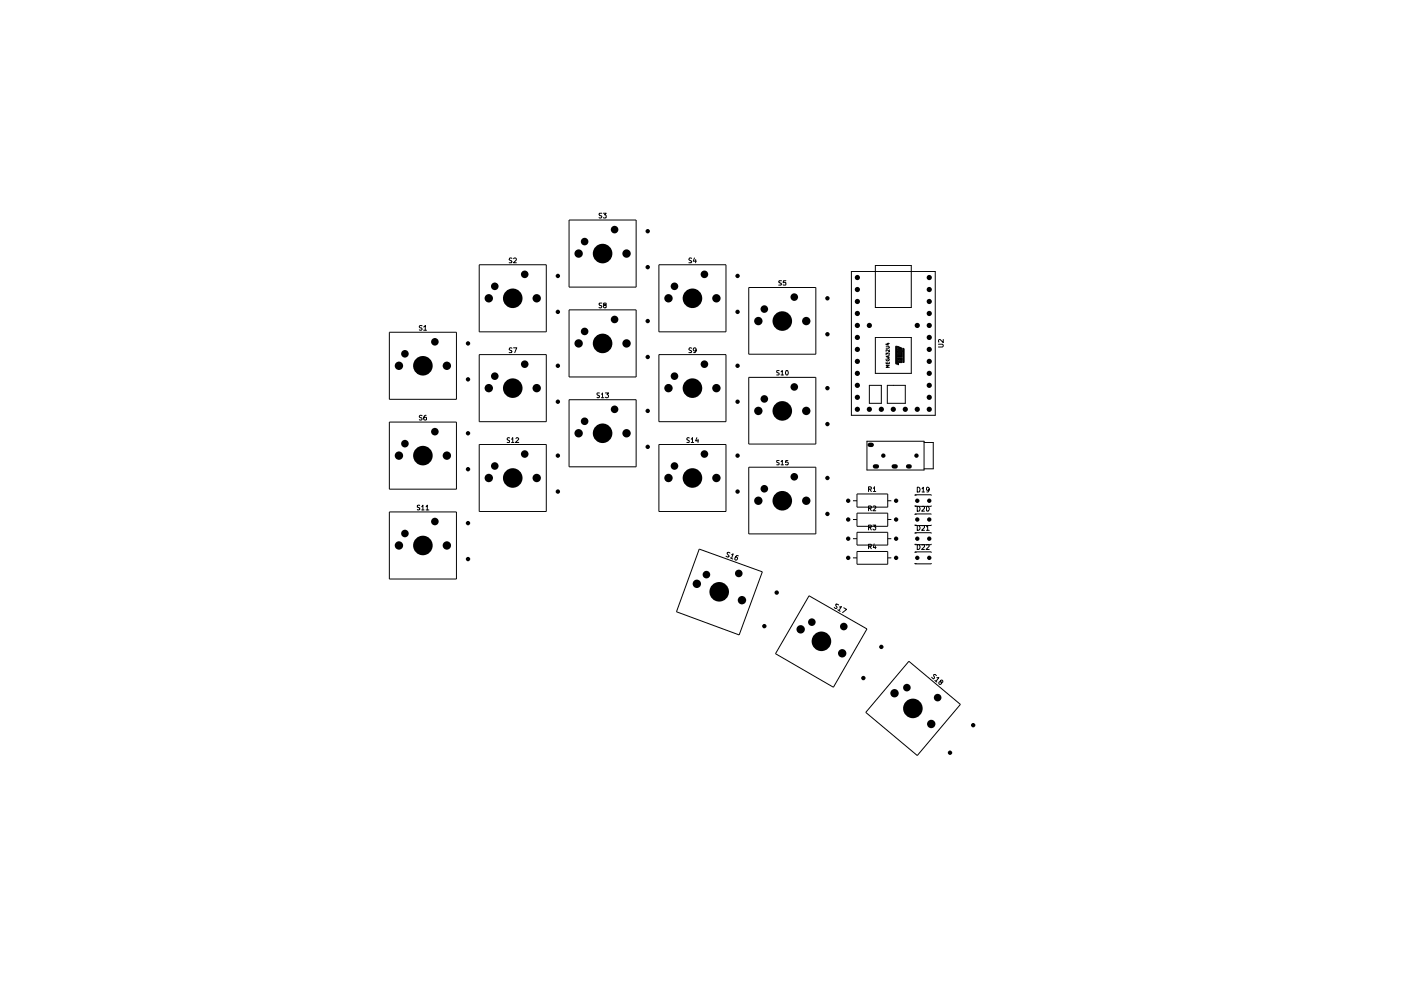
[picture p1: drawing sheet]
<svg xmlns="http://www.w3.org/2000/svg" width="297mm" height="210mm" viewBox="0 0 297 210" stroke-linecap="round" stroke-linejoin="round" font-family="sans-serif">
<g fill="none" stroke="#000" stroke-width=".21">
<path d="M101.6 56.1h14.2v14.3h-14.2zM108.5 54.8l-.4-.1-.2 .2 .2 .3 .4 .1v.4h-.6M108.9 54.9l.2-.2 .4 .2v.2l-.6 .6h.6M120.6 46.7h14.3v14.2h-14.3zM127.6 45.2h-.5l-.1 .2 .2 .3 .4 .2-.1 .2h-.5M127.9 45.2h.6l-.3 .4 .3 .1v.4h-.6M139.7 56.1h14.2v14.3h-14.2zM146.6 54.8h-.5l-.1 .2 .6 .3v.2v.2h-.6M147.2 54.7l-.2 .7h.7M147.5 55v.7M165.7 59.5h-.5v.4l.4 .1 .1 .3-.1 .2h-.5M166.6 59.5h-.5l-.1 .4h.6v.5h-.6"/>
<path d="M180.5 57.6h17.8v30.5h-17.8zM185.6 56.3h7.6v8.9h-7.6zM82.5 70.4h14.3v14.3h-14.3zM89.5 69.1l-.4-.1-.2 .2v.1l.4 .2 .2 .3-.2 .2-.4-.1M89.8 69.3l.4-.3v1M89.8 70h.6M101.6 75.2h14.2v14.2h-14.2zM108.5 73.8h-.5l-.1 .3 .6 .2v.3v.2h-.6M108.9 73.7h.7l-.5 1.1M120.6 65.7h14.3v14.2h-14.3zM127.6 64.3h-.5v.4l.3 .1 .2 .2-.2 .3-.4-.1M128.2 64.7l-.3-.2 .1-.2h.4l.1 .3-.6 .3a.36 .36 0 0 0 .2 .3 .36 .36 0 0 0 .4 0v-.4l-.1-.1"/>
<path d="M139.7 75.2h14.2v14.2h-14.2zM146.6 73.8h-.5l-.1 .3 .6 .2v.3v.2h-.6M147.6 74.2v.1a.35 .35 0 0 1-.6-.1 .35 .35 0 0 1 .4-.5l.2 .2v.6l-.2 .3h-.3M158.7 61h14.3v14.1h-14.3zM165.2 78.6l-.5 .1v.2l.4 .2 .1 .3-.5 .1M165.6 78.8l.3-.2v.9M165.6 79.5h.5M166.6 78.7l.1-.1a.47 .47 0 0 1 .4 .4 .47 .47 0 0 1-.4 .5l-.2-.3zM185.6 71.5h7.6v7.7h-7.6zM187.9 76.8v.3h.7v-.3M187.9 76.1v.3a.34 .34 0 0 0 .4 .1 .34 .34 0 0 0 .2-.5h-.3v.2M187.9 75.3v-.5l.2 .2v-.2h.4v.5"/>
<path d="M187.9 73.4h.5l.2 .2-.1 .2h-.6M188 72.8h.6M188.2 76.9v.2M188.3 72.7v.5l-.5-.2M188.3 75.4v.4M188.6 77.5h-.7l.4 .1-.4 .3h.7M188.6 75.4l-.7 .2 .7 .3M188.6 74.2v.4l-.5-.4h-.2v.3M189.9 73.4h.3v3.8l-.3-.1zM190.2 74.7h1.1v1h-1.1v-.3h.8h-.8v-.3h.8v-.2h-.8zM190.2 74.3h1.2v-.5l.3 .1v3h-.3v-2.3h-1.2zM190.2 73.4l1.1 .4v.4h-1.1v-.3h.8l-.8-.2z"/>
<path d="M190.2 75.9h1.1v.6h-.3v-.4l-.1 .4h-.2v-.4h-.2v.4h-.3zM190.2 76.6h1.1v.3h-.8v.5l-.3-.2zM199 73h.8l.2 .2-.2 .4h-.8M200 72v.6l-.7-.6-.3 .2 .1 .4M82.5 89.5h14.3v14.2h-14.3zM89.5 88.1h-.4l-.2 .1v.2l.4 .2 .2 .2-.2 .3-.4-.1M90.3 88.1h-.3l-.2 .8 .3 .2 .3-.1-.1-.5h-.4l-.1 .1M101.6 94.2h14.2v14.3h-14.2zM108 92.9l-.3-.1-.2 .2v.2l.5 .3-.1 .3h-.4M108.5 93.1l.2-.3v1M108.5 93.8h.5M109.4 93l.3-.2 .3 .3-.7 .7h.7"/>
<path d="M120.6 84.8h14.3v14.2h-14.3zM127.1 83.3l-.5 .1v.3l.5 .2v.3h-.5M127.5 83.6l.3-.3v1M127.5 84.3h.5M128.4 83.3h.6l-.3 .4 .3 .2-.1 .3h-.5M139.7 94.2h14.2v14.3h-14.2zM146.1 92.9l-.3-.1-.2 .2v.2l.5 .3-.1 .3h-.4M146.6 93.1l.2-.3v1M146.6 93.8h.5M147.7 92.8l-.2 .7h.6M148 93.1v.7M158.7 80h14.3v14.1h-14.3z"/>
<path d="M158.7 99.1h14.3v14.1h-14.3zM165.2 97.6l-.5 .1v.3l.4 .1 .1 .4-.5 .1M165.6 97.9l.3-.3v1M165.6 98.6h.5M167 97.6h-.4l-.1 .4h.4l.2 .1-.1 .5-.5-.1M183.8 93.6h12.1v6.1h-12.1zM184.3 81.7h2.6v3.8h-2.6zM188.1 81.7h3.8v3.8h-3.8zM195.9 93.8h2v5.6h-2M82.5 108.5h14.3v14.3h-14.3zM89 107.2h-.5v.3l.5 .2v.3h-.5M89.4 107.4l.3-.3v1"/>
<path d="M89.4 108.1h.5M90.3 107.4l.3-.3v1M90.3 108.1h.6M148.3 116.4l13.3 4.8-4.9 13.4-13.3-4.9zM154.8 117.3l-.4-.2-.2 .1v.2l.4 .5-.2 .2-.5-.2M154.9 118.3l.5 .2M155.1 117.6l.3-.2-.3 1M156.5 117.9l-.3-.1-.4 .8a.32 .32 0 0 0 .5-.1 .32 .32 0 0 0-.3-.4l-.1 .1M180.8 114.2h.9M180.8 118.3h.9M180.8 110.2h.9M180.8 106.2h.9"/>
<path d="M181.7 116.9h6.5v2.7h-6.5zM181.7 104.7h6.5v2.8h-6.5zM181.7 108.8h6.5v2.8h-6.5zM181.7 112.9h6.5v2.7h-6.5zM184.1 115.9l.6-.1v-.3l-.6-.1v.9M184.1 103.7h.6v-.4l-.6-.1v1M184.1 111.8h.6v-.4l-.6-.1v1.1M184.1 107.8h.6v-.4l-.6-.1v1M184.4 115.9l.3 .4M184.4 103.7l.3 .5M184.4 111.8l.3 .6M184.4 107.8l.3 .5"/>
<path d="M185.1 111.3h.6l-.4 .4 .4 .1v.4l-.2 .2-.4-.2M185.2 103.5l.2-.3v1M185.2 107.4h.5v.3l-.6 .6h.6M185.2 104.2h.5M185.3 115.3l-.1 .8h.6M185.6 115.7v.6M188.2 114.2h.8M188.2 118.3h.8M188.2 110.2h.8M188.2 106.2h.8M194 105.1v-.2h3.4v.2M194 107.2v.2h3.4v-.2"/>
<path d="M194 111.3v.1h3.4v-.1M194 113.1v-.2h3.4v.2M194 115.3v.2h3.4v-.2M194 117.2v-.2h3.4v.2M194 119.4v.1h3.4v-.1M194.1 104.9v.2M194.1 107.2v.2M194.1 109v.1M194.1 111.3v.1M194.1 112.9v.2M194.1 115.3v.2M194.1 117v.2"/>
<path d="M194.1 119.4v.1M194.2 104.9v.2M194.2 107.2v.2M194.2 109v.1M194.2 111.3v.1M194.2 112.9v.2M194.2 115.3v.2M194.2 117v.2M194.2 119.4v.1M194.5 115.5h.4a.58 .58 0 0 1 .1 .6 .58 .58 0 0 1-.5 .4zM194.5 111.4a.52 .52 0 0 1 .6 .5 .52 .52 0 0 1-.6 .5zM194.5 103.3a.59 .59 0 0 1 .5 .4 .59 .59 0 0 1-.1 .6h-.4z"/>
<path d="M194.5 107.4a.59 .59 0 0 1 .5 .3 .59 .59 0 0 1-.1 .7h-.4zM195.5 115.6l.4-.1 .1 .4-.6 .6h.6M195.5 111.5h.5v.3l-.6 .6h.6M195.5 103.6l.2-.3v1M195.5 107.4h.5v.4l-.6 .6h.6M195.5 104.3h.5M196.4 115.6l.4-.1 .2 .2-.7 .8h.7M196.4 111.7l.3-.3v1M196.4 112.4h.6M196.5 107.4h.3l.2 .4-.2 .6h-.3l-.1-.2zM197 103.7l-.4 .3-.2-.1v-.4l.4-.2 .2 .2-.2 .7-.3 .1M197.4 109.1l-3.4-.1v.1"/>
<path d="M171.5 126.3l12.3 7-7.1 12.4-12.3-7.1zM177.6 129.3l.5 .3M177.8 128.3l-.4-.3-.2 .1v.3l.3 .5-.4 .1-.2-.2M178 128.7l.4-.1-.5 .9M178.9 128.9l.6 .3-.9 .7M192.7 140.2l10.9 9.2-9.1 10.8-10.9-9.2zM198.2 144.3l.4 .3M198.5 143.3l-.2-.3-.3 .1 .1 .4-.1 .4-.5-.3M198.6 143.7h.5l-.6 .7M199.5 144.5l-.1-.2 .2-.1 .3 .2v.2l-.2 .1-.5-.2-.1 .4 .3 .2 .2-.2v-.2"/>
</g>
<g fill="#000">
<path d="M190.2 73.4l1.1 .4v.4h-1.1v-.3h.8l-.8-.2zM190.2 74.7h1.1v1h-1.1v-.3h.8h-.8v-.3h.8v-.2h-.8zM190.2 75.9h1.1v.6h-.3v-.4l-.1 .4h-.2v-.4h-.2v.4h-.3zM190.2 76.6h1.1v.3h-.8v.5l-.3-.2zM190.2 74.3h1.2v-.5l.3 .1v3h-.3v-2.3h-1.2z"/>
<circle cx="111.3" cy="58.2" r=".8"/>
<circle cx="118.3" cy="58.5" r=".47"/>
<circle cx="122.7" cy="53.8" r=".89"/>
<circle cx="124" cy="51.2" r=".8"/>
<circle cx="127.8" cy="53.8" r="2.07"/>
<circle cx="130.3" cy="48.7" r=".8"/>
<circle cx="132.8" cy="53.8" r=".89"/>
<circle cx="137.3" cy="56.6" r=".47"/>
<circle cx="137.3" cy="49" r=".47"/>
<circle cx="149.4" cy="58.2" r=".8"/>
<circle cx="156.4" cy="58.5" r=".47"/>
<circle cx="181.8" cy="58.8" r=".55"/>
<circle cx="197" cy="58.8" r=".55"/>
<circle cx="84.6" cy="77.6" r=".89"/>
<circle cx="85.9" cy="75" r=".8"/>
<circle cx="89.7" cy="77.6" r="2.07"/>
<circle cx="92.2" cy="72.5" r=".8"/>
<circle cx="94.7" cy="77.6" r=".89"/>
<circle cx="99.2" cy="72.8" r=".47"/>
<circle cx="103.6" cy="63.2" r=".89"/>
<circle cx="104.9" cy="79.8" r=".8"/>
<circle cx="104.9" cy="60.7" r=".8"/>
<circle cx="108.7" cy="63.2" r="2.07"/>
<circle cx="111.3" cy="77.2" r=".8"/>
<circle cx="113.8" cy="63.2" r=".89"/>
<circle cx="118.3" cy="66.1" r=".47"/>
<circle cx="118.3" cy="77.6" r=".47"/>
<circle cx="122.7" cy="72.8" r=".89"/>
<circle cx="124" cy="70.3" r=".8"/>
<circle cx="127.8" cy="72.8" r="2.07"/>
<circle cx="130.3" cy="67.7" r=".8"/>
<circle cx="132.8" cy="72.8" r=".89"/>
<circle cx="137.3" cy="75.7" r=".47"/>
<circle cx="137.3" cy="68.1" r=".47"/>
<circle cx="141.7" cy="63.2" r=".89"/>
<circle cx="143" cy="79.8" r=".8"/>
<circle cx="143" cy="60.7" r=".8"/>
<circle cx="146.8" cy="63.2" r="2.07"/>
<circle cx="149.4" cy="77.2" r=".8"/>
<circle cx="151.9" cy="63.2" r=".89"/>
<circle cx="156.4" cy="66.1" r=".47"/>
<circle cx="156.4" cy="77.6" r=".47"/>
<circle cx="160.8" cy="68.1" r=".89"/>
<circle cx="162.1" cy="65.5" r=".8"/>
<circle cx="165.9" cy="68.1" r="2.07"/>
<circle cx="168.4" cy="63" r=".8"/>
<circle cx="170.9" cy="68.1" r=".89"/>
<circle cx="175.4" cy="63.2" r=".47"/>
<circle cx="175.4" cy="70.9" r=".47"/>
<circle cx="181.8" cy="79.2" r=".55"/>
<circle cx="181.8" cy="74.1" r=".55"/>
<circle cx="181.8" cy="71.5" r=".55"/>
<circle cx="181.8" cy="61.4" r=".55"/>
<circle cx="181.8" cy="66.5" r=".55"/>
<circle cx="181.8" cy="63.9" r=".55"/>
<circle cx="181.8" cy="69" r=".55"/>
<circle cx="181.8" cy="76.6" r=".55"/>
<circle cx="184.3" cy="69" r=".55"/>
<circle cx="194.5" cy="69" r=".55"/>
<circle cx="197" cy="61.4" r=".55"/>
<circle cx="197" cy="71.5" r=".55"/>
<circle cx="197" cy="74.1" r=".55"/>
<circle cx="197" cy="79.2" r=".55"/>
<circle cx="197" cy="63.9" r=".55"/>
<circle cx="197" cy="69" r=".55"/>
<circle cx="197" cy="76.6" r=".55"/>
<circle cx="197" cy="66.5" r=".55"/>
<circle cx="84.6" cy="96.6" r=".89"/>
<circle cx="85.9" cy="94.1" r=".8"/>
<circle cx="89.7" cy="96.6" r="2.07"/>
<circle cx="92.2" cy="91.5" r=".8"/>
<circle cx="94.7" cy="96.6" r=".89"/>
<circle cx="99.2" cy="91.9" r=".47"/>
<circle cx="99.2" cy="80.4" r=".47"/>
<circle cx="99.2" cy="99.5" r=".47"/>
<circle cx="103.6" cy="82.3" r=".89"/>
<circle cx="104.9" cy="98.8" r=".8"/>
<circle cx="108.7" cy="82.3" r="2.07"/>
<circle cx="111.3" cy="96.3" r=".8"/>
<circle cx="113.8" cy="82.3" r=".89"/>
<circle cx="118.3" cy="85.2" r=".47"/>
<circle cx="118.3" cy="96.6" r=".47"/>
<circle cx="122.7" cy="91.9" r=".89"/>
<circle cx="124" cy="89.3" r=".8"/>
<circle cx="127.8" cy="91.9" r="2.07"/>
<circle cx="130.3" cy="86.8" r=".8"/>
<circle cx="132.8" cy="91.9" r=".89"/>
<circle cx="137.3" cy="94.7" r=".47"/>
<circle cx="137.3" cy="87.1" r=".47"/>
<circle cx="141.7" cy="82.3" r=".89"/>
<circle cx="143" cy="98.8" r=".8"/>
<circle cx="146.8" cy="82.3" r="2.07"/>
<circle cx="149.4" cy="96.3" r=".8"/>
<circle cx="151.9" cy="82.3" r=".89"/>
<circle cx="156.4" cy="85.2" r=".47"/>
<circle cx="156.4" cy="96.6" r=".47"/>
<circle cx="160.8" cy="87.1" r=".89"/>
<circle cx="162.1" cy="84.6" r=".8"/>
<circle cx="165.9" cy="87.1" r="2.07"/>
<circle cx="168.4" cy="82" r=".8"/>
<circle cx="170.9" cy="87.1" r=".89"/>
<circle cx="175.4" cy="89.9" r=".47"/>
<circle cx="175.4" cy="82.3" r=".47"/>
<circle cx="181.8" cy="86.8" r=".55"/>
<circle cx="181.8" cy="81.7" r=".55"/>
<circle cx="181.8" cy="84.2" r=".55"/>
<circle cx="184.3" cy="86.8" r=".55"/>
<circle cx="186.9" cy="86.8" r=".55"/>
<circle cx="187.3" cy="96.6" r=".47"/>
<circle cx="189.4" cy="86.8" r=".55"/>
<circle cx="191.9" cy="86.8" r=".55"/>
<circle cx="194.3" cy="96.6" r=".47"/>
<circle cx="194.5" cy="86.8" r=".55"/>
<circle cx="197" cy="81.7" r=".55"/>
<circle cx="197" cy="86.8" r=".55"/>
<circle cx="197" cy="84.2" r=".55"/>
<circle cx="84.6" cy="115.7" r=".89"/>
<circle cx="85.9" cy="113.1" r=".8"/>
<circle cx="89.7" cy="115.7" r="2.07"/>
<circle cx="92.2" cy="110.6" r=".8"/>
<circle cx="94.7" cy="115.7" r=".89"/>
<circle cx="99.2" cy="110.9" r=".47"/>
<circle cx="99.2" cy="118.5" r=".47"/>
<circle cx="103.6" cy="101.3" r=".89"/>
<circle cx="108.7" cy="101.3" r="2.07"/>
<circle cx="113.8" cy="101.3" r=".89"/>
<circle cx="118.3" cy="104.2" r=".47"/>
<circle cx="141.7" cy="101.3" r=".89"/>
<circle cx="146.8" cy="101.3" r="2.07"/>
<circle cx="151.9" cy="101.3" r=".89"/>
<circle cx="156.4" cy="104.2" r=".47"/>
<circle cx="160.8" cy="106.2" r=".89"/>
<circle cx="162.1" cy="103.6" r=".8"/>
<circle cx="165.9" cy="106.2" r="2.07"/>
<circle cx="168.4" cy="101.1" r=".8"/>
<circle cx="170.9" cy="106.2" r=".89"/>
<circle cx="175.4" cy="109" r=".47"/>
<circle cx="175.4" cy="101.3" r=".47"/>
<circle cx="179.8" cy="118.3" r=".47"/>
<circle cx="179.8" cy="114.2" r=".47"/>
<circle cx="179.8" cy="106.2" r=".47"/>
<circle cx="179.8" cy="110.2" r=".47"/>
<circle cx="190" cy="118.3" r=".47"/>
<circle cx="190" cy="110.2" r=".47"/>
<circle cx="190" cy="106.2" r=".47"/>
<circle cx="190" cy="114.2" r=".47"/>
<circle cx="194.5" cy="118.3" r=".47"/>
<circle cx="194.5" cy="110.2" r=".47"/>
<circle cx="194.5" cy="106.2" r=".47"/>
<circle cx="194.5" cy="114.2" r=".47"/>
<circle cx="197" cy="118.3" r=".47"/>
<circle cx="197" cy="110.2" r=".47"/>
<circle cx="197" cy="114.2" r=".47"/>
<circle cx="197" cy="106.2" r=".47"/>
<circle cx="147.7" cy="123.8" r=".89"/>
<circle cx="149.8" cy="121.8" r=".8"/>
<circle cx="152.5" cy="125.5" r="2.07"/>
<circle cx="156.6" cy="121.6" r=".8"/>
<circle cx="157.3" cy="127.3" r=".89"/>
<circle cx="162.1" cy="132.8" r=".47"/>
<circle cx="164.7" cy="125.6" r=".47"/>
<circle cx="169.8" cy="133.4" r=".89"/>
<circle cx="172.1" cy="131.9" r=".8"/>
<circle cx="174.2" cy="136" r="2.07"/>
<circle cx="178.6" cy="138.5" r=".89"/>
<circle cx="178.9" cy="132.8" r=".8"/>
<circle cx="186.9" cy="137.2" r=".47"/>
<circle cx="183" cy="143.8" r=".47"/>
<circle cx="189.7" cy="147" r=".89"/>
<circle cx="192.3" cy="145.8" r=".8"/>
<circle cx="193.5" cy="150.2" r="2.07"/>
<circle cx="197.4" cy="153.5" r=".89"/>
<circle cx="198.8" cy="147.9" r=".8"/>
<circle cx="201.4" cy="159.6" r=".47"/>
<circle cx="206.3" cy="153.8" r=".47"/>
</g>
<path d="M190 73.4v3.8" fill="none" stroke="#000" stroke-width=".25"/>
<path d="M184.4 94.3h.4M185.5 98.9h.4M189.5 98.9h.4M192.5 98.9h.4" fill="none" stroke="#000" stroke-width=".93"/>
</svg>
